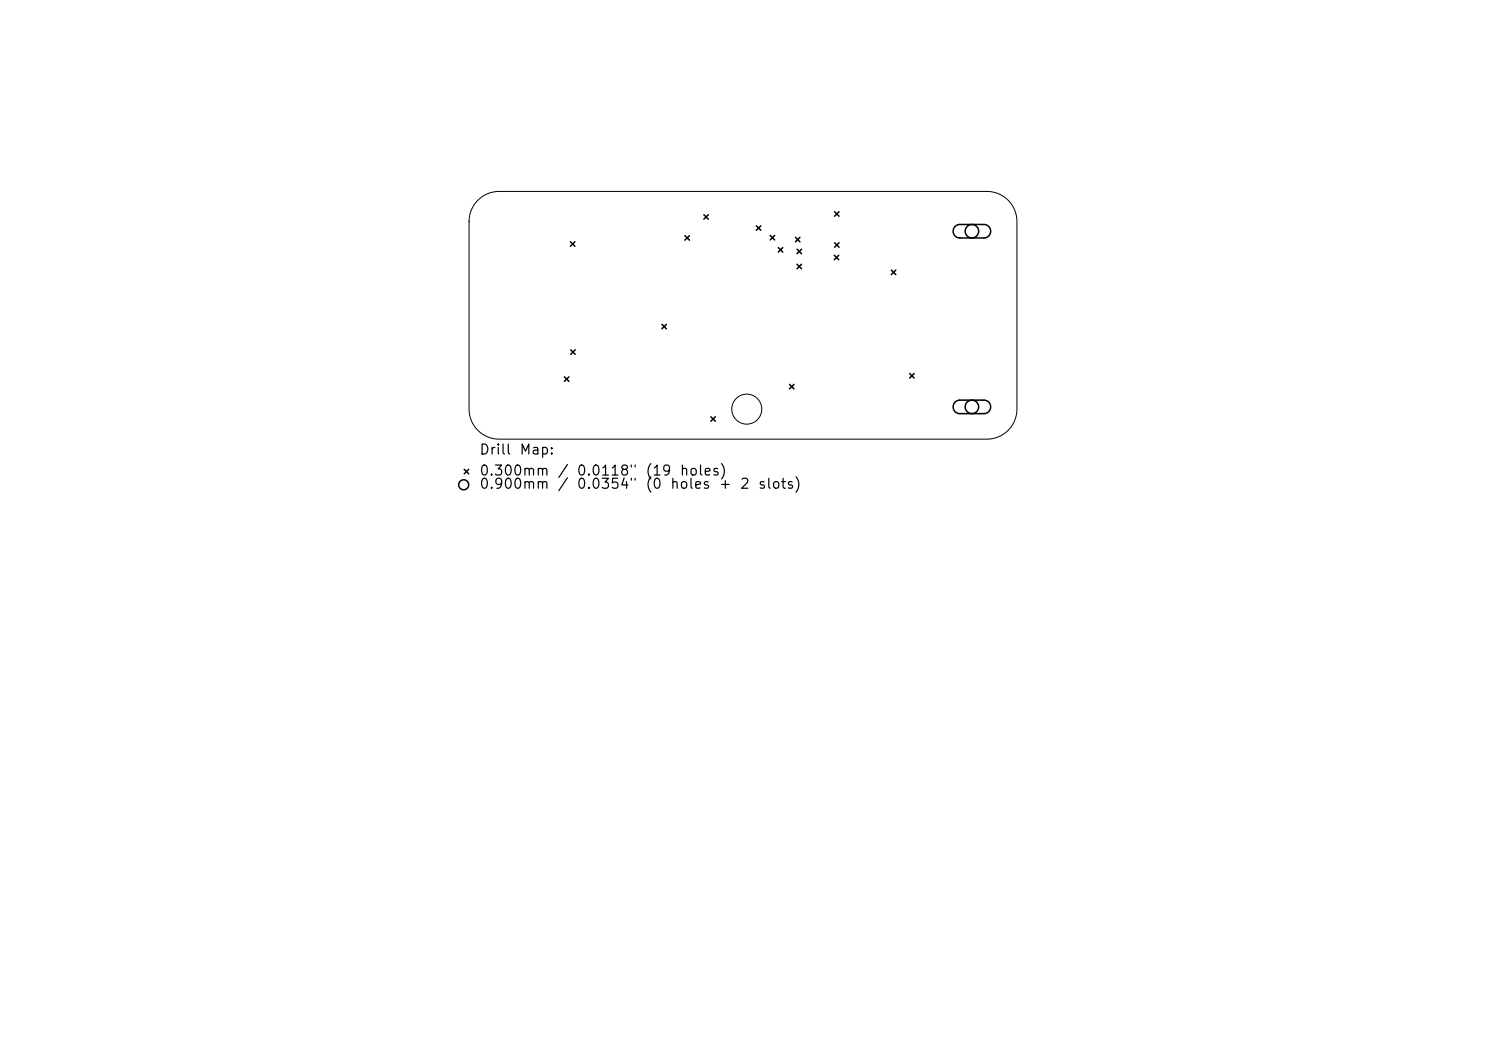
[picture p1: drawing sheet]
<svg xmlns="http://www.w3.org/2000/svg" width="297mm" height="210mm" viewBox="0 0 297 210" stroke-linecap="round" stroke-linejoin="round" font-family="sans-serif">
<defs><g id="words">
<g font-size="2">
<text x="95.7" y="91.3">Drill</text>
<text x="95.7" y="95.5">0.300mm</text>
<text x="103.7" y="91.3">Map:</text>
<text x="111.3" y="95.5">/</text>
<text x="115.1" y="95.5">0.0118&quot;</text>
<text x="128.8" y="95.5">(19</text>
<text x="135.7" y="95.5">holes)</text>
<text x="95.7" y="98.2">0.900mm</text>
<text x="115.1" y="98.2">0.0354&quot;</text>
<text x="128.8" y="98.2">(0</text>
<text x="133.8" y="98.2">holes</text>
<text x="143.5" y="98.2">+</text>
<text x="147.7" y="98.2">2</text>
<text x="151.4" y="98.2">slots)</text>
</g>
</g></defs>
<g fill="none" stroke="#000" stroke-width=".2">
<path d="M95.5 40a6 6 0 0 1 4.3-1.7h97.5a6 6 0 0 1 6 6v37.5a6 6 0 0 1-6 6h-97.5a6 6 0 0 1-6-6v-37.5a6 6 0 0 1 1.7-4.3z"/>
<circle cx="149.3" cy="81.8" r="3"/>
</g>
<g fill="none" stroke="#000" stroke-width=".3">
<path d="M114 48.3l.9 .9M114.9 48.3l-.9 .9M136.9 47.1l.9 .9M137.8 47.1l-.9 .9M140.7 42.9l.9 .9M141.6 42.9l-.9 .9M151.2 45.1l.9 .9M152.1 45.1l-.9 .9M153.9 47l.9 .9M154.8 47l-.9 .9M155.6 49.5l.9 .9M156.5 49.5l-.9 .9"/>
<path d="M159 47.4l.9 .9M159.3 49.8l.9 .9M159.3 52.8l.9 .9M159.9 47.4l-.9 .9M160.2 49.8l-.9 .9M160.2 52.8l-.9 .9M166.7 51l.9 .9M166.8 42.3l.9 .9M166.8 48.5l.9 .9M167.6 51l-.9 .9M167.7 42.3l-.9 .9M167.7 48.5l-.9 .9"/>
<path d="M178.1 54l.9 .9M179 54l-.9 .9M190.9 45.2l.8-.3h5a1.35 1.35 0 0 1 1.3 1.3 1.35 1.35 0 0 1-1.3 1.4h-4.8a1.35 1.35 0 0 1-1.3-.9 1.35 1.35 0 0 1 .3-1.5zM112.8 75.3l.9 .9M113.7 75.3l-.9 .9M114.1 69.9l.9 .9M115 69.9l-.9 .9M132.3 64.8l.9 .9M133.2 64.8l-.9 .9M157.8 76.8l.9 .9M158.7 76.8l-.9 .9M181.8 74.6l.9 .9"/>
<path d="M182.7 74.6l-.9 .9M92.8 93.8l.9 .9M93.7 93.8l-.9 .9M142.1 83.3l.9 .9M143 83.3l-.9 .9M190.9 80.3l.8-.3h5a1.35 1.35 0 0 1 1.3 1.3 1.35 1.35 0 0 1-1.3 1.4h-4.8a1.35 1.35 0 0 1-1.3-.9 1.35 1.35 0 0 1 .3-1.5z"/>
<circle cx="194.3" cy="46.2" r="1.35"/>
<circle cx="92.7" cy="96.9" r="1"/>
<circle cx="194.3" cy="81.3" r="1.35"/>
</g>
<use href="#words"/>
</svg>
